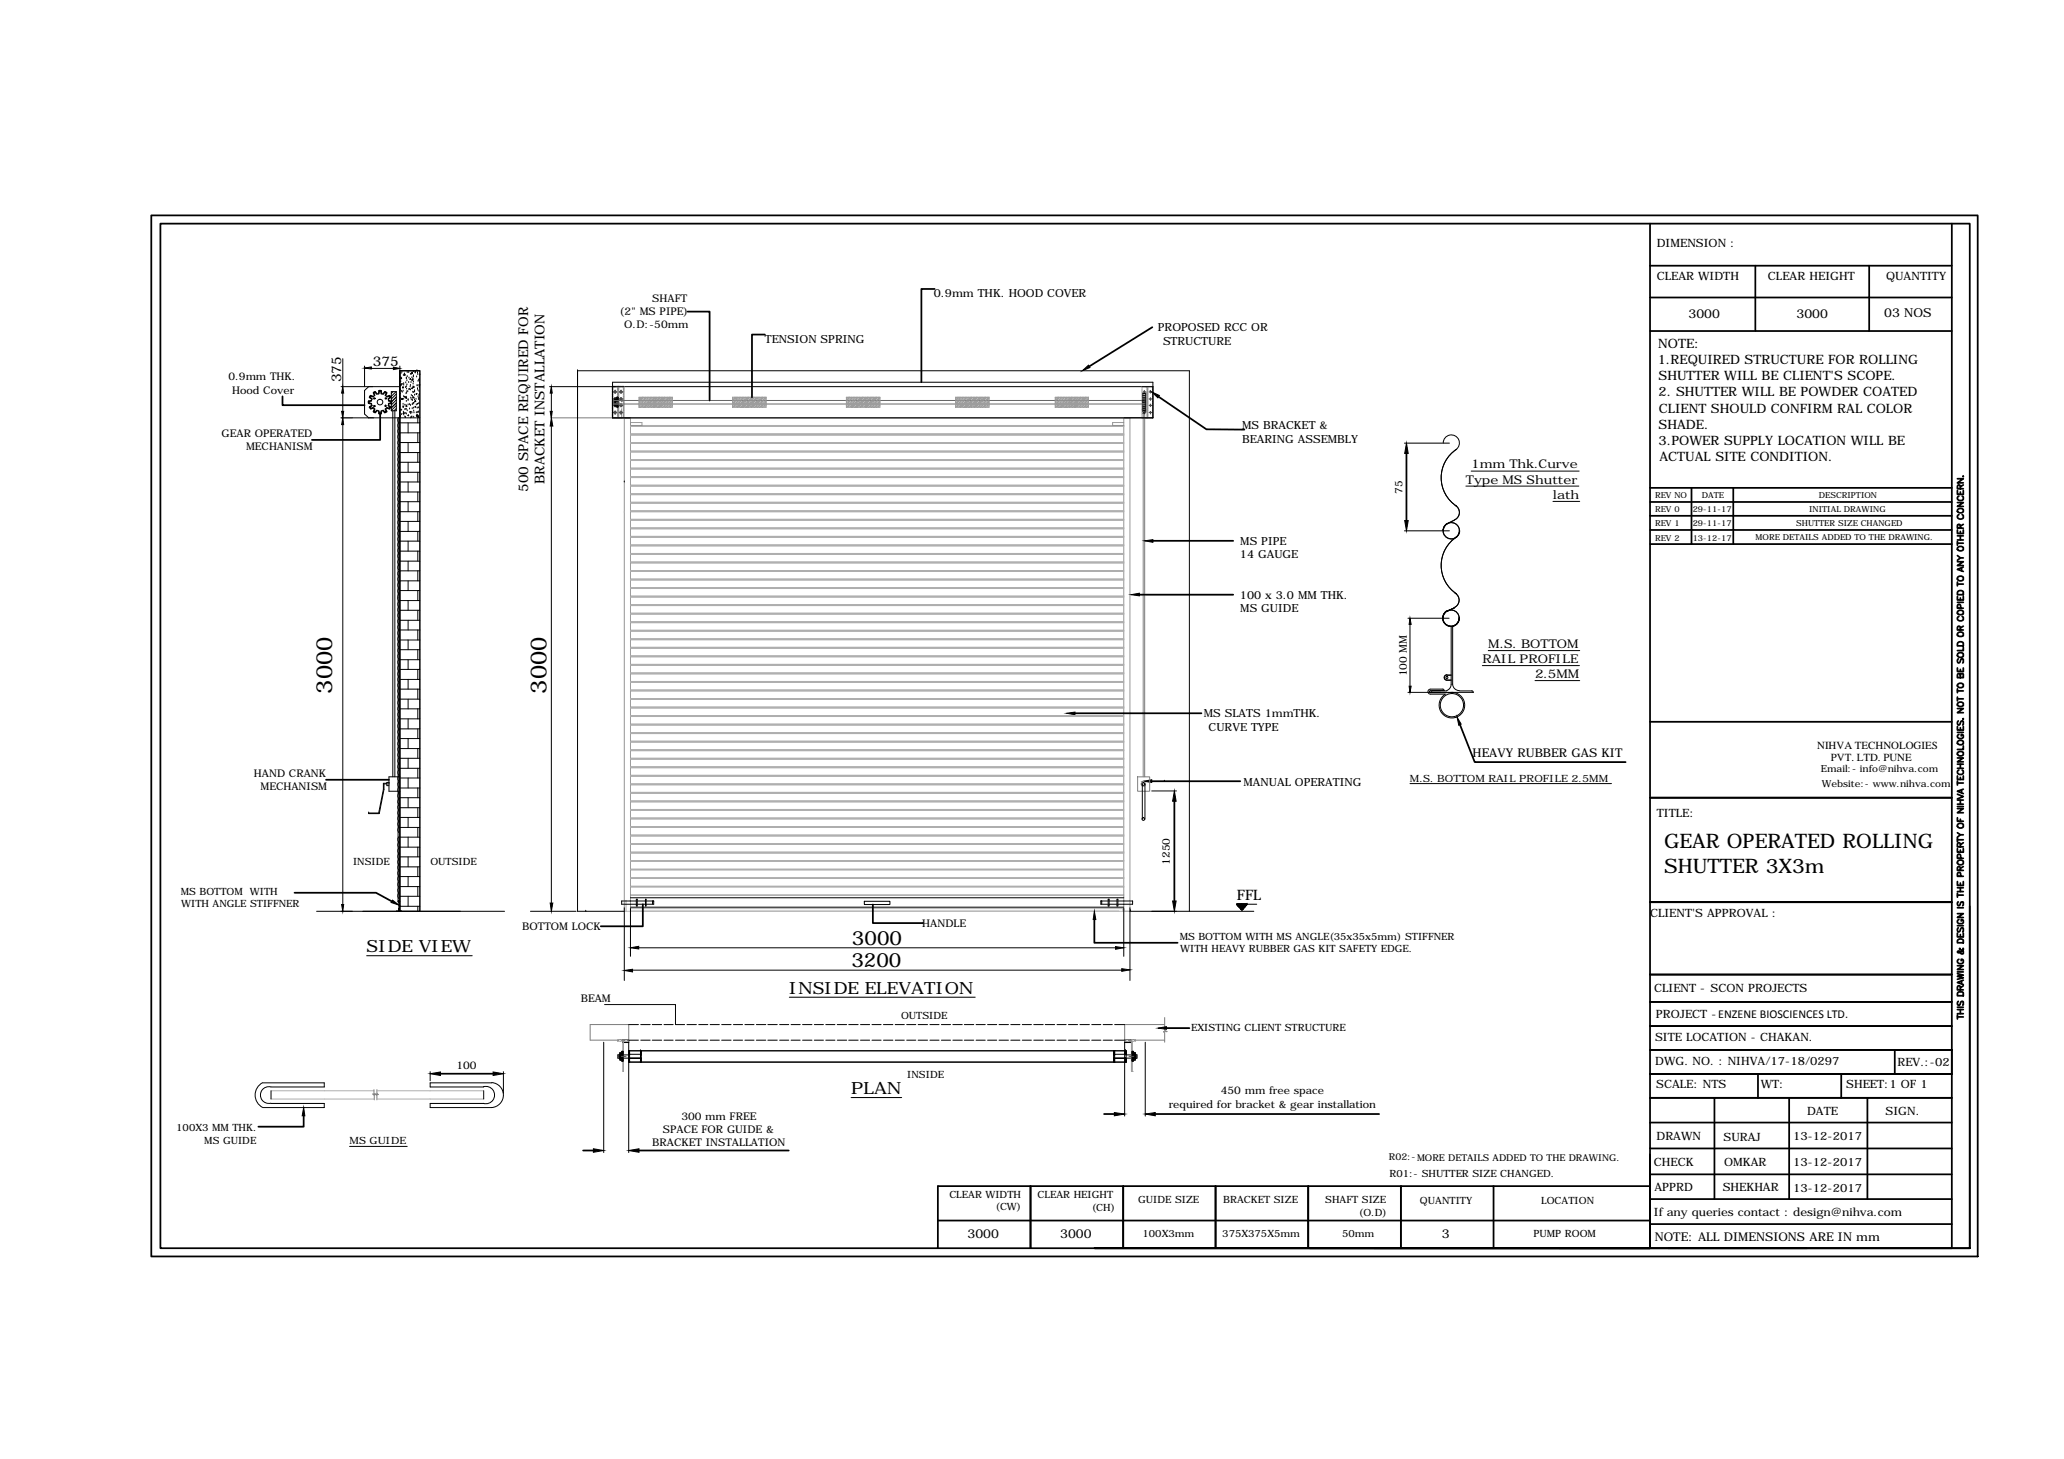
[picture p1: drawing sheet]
<svg xmlns="http://www.w3.org/2000/svg" width="297mm" height="210mm" viewBox="0 0 297 210" stroke-linecap="round" stroke-linejoin="round" font-family="sans-serif">
<defs><g id="words">
<g font-size="3.2">
<text x="47.8" y="99.8" transform="rotate(-90 47.8 99.8)">3000</text>
<text x="78.6" y="99.8" transform="rotate(-90 78.6 99.8)">3000</text>
</g>
<g font-size="2.9">
<text x="239.5" y="122">GEAR OPERATED ROLLING</text>
<text x="239.5" y="125.6">SHUTTER 3X3m</text>
</g>
<g font-size="2.8">
<text x="122.6" y="135.9">3000</text>
<text x="122.5" y="139.1">3200</text>
</g>
<g font-size="2.4">
<text x="52.8" y="137">SIDE VIEW</text>
<text x="113.6" y="143">INSIDE ELEVATION</text>
<text x="122.5" y="157.4">PLAN</text>
</g>
<text font-size="2.1" x="178" y="129.5">FFL</text>
<g font-size="1.9">
<text x="53.7" y="52.7">375</text>
<text x="238.6" y="52.4">1.REQUIRED STRUCTURE FOR ROLLING</text>
<text x="238.6" y="50">NOTE:</text>
<text x="49.1" y="55" transform="rotate(-90 49.1 55)">375</text>
<text x="238.7" y="54.7">SHUTTER WILL BE CLIENT'S SCOPE.</text>
<text x="238.7" y="57">2. SHUTTER WILL BE POWDER COATED</text>
<text x="238.7" y="59.4">CLIENT SHOULD CONFIRM RAL COLOR</text>
<text x="238.7" y="61.7">SHADE.</text>
<text x="238.7" y="64">3.POWER SUPPLY LOCATION WILL BE</text>
<text x="76" y="70.8" transform="rotate(-90 76 70.8)">500 SPACE REQUIRED FOR</text>
<text x="78.4" y="69.6" transform="rotate(-90 78.4 69.6)">BRACKET INSTALLATION</text>
<text x="238.8" y="66.3">ACTUAL SITE CONDITION.</text>
</g>
<g font-size="1.8">
<text x="243" y="45.8">3000</text>
<text x="258.5" y="45.8">3000</text>
<text x="271.2" y="45.6">03 NOS</text>
<text x="139.2" y="178.1">3000</text>
<text x="152.6" y="178.1">3000</text>
<text x="207.5" y="178.1">3</text>
</g>
<g font-size="1.7">
<text x="238.4" y="35.6">DIMENSION :</text>
<text x="238.4" y="40.3">CLEAR WIDTH</text>
<text x="254.4" y="40.3">CLEAR HEIGHT</text>
<text x="271.5" y="40.3">QUANTITY</text>
<text x="211" y="69.6">Type MS Shutter</text>
<text x="211.7" y="67.4">1mm Thk.Curve</text>
<text x="223.5" y="71.8">lath</text>
<text x="213.3" y="95.4">RAIL PROFILE</text>
<text x="214.2" y="93.2">M.S. BOTTOM</text>
<text x="220.9" y="97.5">2.5MM</text>
<text x="211.9" y="108.9">HEAVY RUBBER GAS KIT</text>
<text x="238.4" y="117.6">TITLE:</text>
<text x="237.5" y="131.9">CLIENT'S APPROVAL :</text>
<text x="238.1" y="142.7">CLIENT - SCON PROJECTS</text>
<text x="238.2" y="149.8">SITE LOCATION - CHAKAN.</text>
<text x="238.3" y="146.4">PROJECT -ENZENE BIOSCIENCES LTD.</text>
<text x="238.2" y="153.2">DWG. NO. : NIHVA/17-18/0297</text>
<text x="273.1" y="153.4">REV.:-02</text>
<text x="238.4" y="156.6">SCALE: NTS</text>
<text x="253.4" y="156.5">WT:</text>
<text x="260.1" y="160.4">DATE</text>
<text x="265.7" y="156.6">SHEET:1 OF 1</text>
<text x="271.4" y="160.4">SIGN.</text>
<text x="238" y="167.7">CHECK</text>
<text x="238.4" y="164">DRAWN</text>
<text x="248" y="164.1">SURAJ</text>
<text x="248.1" y="167.8">OMKAR</text>
<text x="258.1" y="164">13-12-2017</text>
<text x="258.1" y="167.8">13-12-2017</text>
<text x="238.1" y="171.4">APPRD</text>
<text x="247.9" y="171.4">SHEKHAR</text>
<text x="258.1" y="171.5">13-12-2017</text>
<text x="238" y="175">If any queries contact : design@nihva.com</text>
<text x="238.1" y="178.5">NOTE: ALL DIMENSIONS ARE IN mm</text>
</g>
<g font-size="1.6">
<text x="134.4" y="42.8">0.9mm THK. HOOD COVER</text>
<text x="166.6" y="47.6">PROPOSED RCC OR</text>
<text x="110.1" y="49.3">TENSION SPRING</text>
<text x="167.4" y="49.6">STRUCTURE</text>
<text x="178.7" y="61.7">MS BRACKET &amp;</text>
<text x="178.7" y="63.7">BEARING ASSEMBLY</text>
<text x="178.4" y="80.3">14 GAUGE</text>
<text x="178.5" y="78.4">MS PIPE</text>
<text x="178.4" y="86.1">100 x 3.0 MM THK.</text>
<text x="178.5" y="88.1">MS GUIDE</text>
<text x="173.2" y="103.1">MS SLATS 1mmTHK.</text>
<text x="173.9" y="105.1">CURVE TYPE</text>
<text x="261.5" y="107.7">NIHVA TECHNOLOGIES</text>
<text x="179" y="113.1">MANUAL OPERATING</text>
<text x="263.5" y="109.5">PVT. LTD. PUNE</text>
</g>
<g font-size="1.5">
<text x="89.2" y="45.4">(2&quot; MS PIPE)</text>
<text x="89.8" y="47.2">O.D:-50mm</text>
<text x="93.9" y="43.5">SHAFT</text>
<text x="32.9" y="54.7">0.9mm THK.</text>
<text x="33.4" y="56.6">Hood Cover</text>
<text x="31.9" y="62.9">GEAR OPERATED</text>
<text x="35.4" y="64.8">MECHANISM</text>
<text x="201.8" y="71.1" transform="rotate(-90 201.8 71.1)">75</text>
<text x="202.5" y="97.3" transform="rotate(-90 202.5 97.3)">100 MM</text>
<text x="36.5" y="111.8">HAND CRANK</text>
<text x="37.5" y="113.7">MECHANISM</text>
<text x="168.4" y="124.4" transform="rotate(-90 168.4 124.4)">1250</text>
<text x="75.2" y="133.8">BOTTOM LOCK</text>
<text x="132.7" y="133.3">HANDLE</text>
<text x="83.6" y="144.1">BEAM</text>
<text x="65.7" y="153.8">100</text>
<text x="98.1" y="161.2">300 mm FREE</text>
<text x="168.2" y="159.3">required for bracket &amp; gear installation</text>
<text x="175.7" y="157.4">450 mm free space</text>
<text x="93.9" y="164.9">BRACKET INSTALLATION</text>
<text x="95.4" y="163">SPACE FOR GUIDE &amp;</text>
</g>
<g font-size="1.4">
<text x="202.9" y="112.4">M.S. BOTTOM RAIL PROFILE 2.5MM</text>
<text x="262.1" y="111">Email:- info@nihva.com</text>
<text x="262.2" y="113.2">Website:- www.nihva.com</text>
<text x="50.8" y="124.4">INSIDE</text>
<text x="61.9" y="124.5">OUTSIDE</text>
<text x="26" y="128.7">MS BOTTOM WITH</text>
<text x="26.1" y="130.5">WITH ANGLE STIFFNER</text>
<text x="169.8" y="135.2">MS BOTTOM WITH MS ANGLE(35x35x5mm) STIFFNER</text>
<text x="169.9" y="137">WITH HEAVY RUBBER GAS KIT SAFETY EDGE.</text>
<text x="129.7" y="146.6">OUTSIDE</text>
<text x="171.4" y="148.3">EXISTING CLIENT STRUCTURE</text>
<text x="130.6" y="155.1">INSIDE</text>
<text x="25.4" y="162.8">100X3 MM THK.</text>
<text x="29.4" y="164.5">MS GUIDE</text>
<text x="50.3" y="164.6">MS GUIDE</text>
<text x="199.9" y="166.9">R02:-MORE DETAILS ADDED TO THE DRAWING.</text>
<text x="136.6" y="172.3">CLEAR WIDTH</text>
<text x="149.3" y="172.4">CLEAR HEIGHT</text>
<text x="163.8" y="173.1">GUIDE SIZE</text>
<text x="176" y="173.1">BRACKET SIZE</text>
<text x="190.7" y="173.1">SHAFT SIZE</text>
<text x="200" y="169.4">R01:- SHUTTER SIZE CHANGED.</text>
<text x="204.4" y="173.2">QUANTITY</text>
<text x="221.8" y="173.2">LOCATION</text>
<text x="143.3" y="174.1">(CW)</text>
<text x="157.1" y="174.2">(CH)</text>
<text x="164.4" y="178">100X3mm</text>
<text x="175.9" y="178">375X375X5mm</text>
<text x="193.1" y="178">50mm</text>
<text x="195.6" y="174.9">(O.D)</text>
<text x="220.7" y="178">PUMP ROOM</text>
</g>
<g font-size="1.2">
<text x="238.2" y="71.7">REV NO</text>
<text x="244.9" y="71.7">DATE</text>
<text x="261.8" y="71.7">DESCRIPTION</text>
<text x="238.2" y="73.7">REV 0</text>
<text x="238.2" y="75.7">REV 1</text>
<text x="238.2" y="77.8">REV 2</text>
<text x="243.6" y="73.7">29-11-17</text>
<text x="243.6" y="75.7">29-11-17</text>
<text x="243.6" y="77.8">13-12-17</text>
<text x="252.7" y="77.7">MORE DETAILS ADDED TO THE DRAWING.</text>
<text x="258.5" y="75.7">SHUTTER SIZE CHANGED</text>
<text x="260.4" y="73.7">INITIAL DRAWING</text>
</g>
</g></defs>
<!-- layer: 0 -->
<g fill="none" stroke="#aeaeae" stroke-width=".14">
<path d="M89.8 73.7h.1M90.7 79.8h71M90.7 79.6h71M90.7 78.5h71M90.7 78.4h71M90.7 77.3h71M90.7 77.2h71M90.7 76.1h71M90.7 75.9h71M90.7 74.8h71M90.7 74.7h71M90.7 73.6h71"/>
<path d="M90.7 73.5h71M90.7 72.4h71M90.7 72.3h71M90.7 71.2h71M90.7 71h71M90.7 69.9h71M90.7 69.8h71M90.7 68.7h71M90.7 68.6h71M90.7 67.5h71M90.7 67.4h71M90.7 66.3h71"/>
<path d="M90.7 66.1h71M90.7 65h71M90.7 64.9h71M90.7 63.8h71M90.7 63.7h71M90.7 62.6h71M90.7 62.4h71M90.7 61.3h71M90.7 61.2h71M90.7 60.1h71M90.7 99.4h71M90.7 99.3h71"/>
<path d="M90.7 98.2h71M90.7 98h71M90.7 96.9h71M90.7 96.8h71M90.7 95.7h71M90.7 95.6h71M90.7 94.5h71M90.7 94.4h71M90.7 93.3h71M90.7 93.1h71M90.7 92h71M90.7 91.9h71"/>
<path d="M90.7 90.8h71M90.7 90.7h71M90.7 89.6h71M90.7 89.5h71M90.7 88.3h71M90.7 88.2h71M90.7 87.1h71M90.7 87h71M90.7 85.9h71M90.7 85.8h71M90.7 84.7h71M90.7 84.5h71"/>
<path d="M90.7 83.4h71M90.7 83.3h71M90.7 82.2h71M90.7 82.1h71M90.7 81h71M90.7 80.9h71M90.7 119h71M90.7 118.9h71M90.7 117.8h71M90.7 117.7h71M90.7 116.6h71M90.7 116.5h71"/>
<path d="M90.7 115.4h71M90.7 115.2h71M90.7 114.1h71M90.7 114h71M90.7 112.9h71M90.7 112.8h71M90.7 111.7h71M90.7 111.5h71M90.7 110.4h71M90.7 110.3h71M90.7 109.2h71M90.7 109.1h71"/>
<path d="M90.7 108h71M90.7 107.9h71M90.7 106.8h71M90.7 106.6h71M90.7 105.5h71M90.7 105.4h71M90.7 104.3h71M90.7 104.2h71M90.7 103.1h71M90.7 103h71M90.7 101.9h71M90.7 101.7h71"/>
<path d="M90.7 100.6h71M90.7 100.5h71M90.7 128.8h71M90.7 128.7h71M90.7 127.6h71M90.7 127.5h71M90.7 126.4h71M90.7 126.3h71M90.7 125.1h71M90.7 123.9h71M90.7 123.8h71M90.7 122.7h71"/>
<path d="M90.7 122.6h71M90.7 121.5h71M90.7 121.4h71M90.7 120.3h71M90.7 120.1h71M39 158.1h14.9M39 156.9h14.8M54.2 158.1h15.4M54.2 156.9h15.4"/>
</g>
<g fill="none" stroke="#959595" stroke-width=".14">
<path d="M164.4 59.9v.2h.2M164.4 56v.2M164.4 56.3v.3M164.4 56.6v.3M164.4 57v.2M164.4 57.3v.2M164.4 57.7v.2M164.4 58v.2M164.4 58.3v.2M164.4 58.6v.5M164.4 59.2v.3M164.4 59.6v.2"/>
<path d="M164.6 55.6h-.2v.3M164.6 58.3h.1M164.7 55.6h.2M164.7 57.4h-.1M164.7 57.4v.9M164.7 57.4h.1M164.7 58.3h.1M164.9 56.7h.1M164.9 59.1h.1M164.9 56.9l-.1 .1v1.8l.1 .1M164.9 56.6v2.5M165.1 55.6v.2"/>
<path d="M165.1 55.9v.2M165.1 56.3v.2M165.1 56.6v.2M165.1 56.9v.3M165.1 57.3v.2M165.1 57.6v.2M165.1 57.9v.3M165.1 58.3v.2M165.1 58.6v.2M165.1 58.9v.2M165.1 59.3v.2M165.1 59.6v.2"/>
<path d="M165.1 59.9v.2M165.1 56.6h.1M165.1 59.2h.1M165.1 56.6h-.2v2.6h.2M165.1 58.5h.1M165.1 58.6h.1M165.1 57.2h.1M165.1 57.4h-.1v.9l.1 .1M165.2 55.6v4.5M165.2 55.6v.2M165.2 55.9v.2M165.2 56.3v.2"/>
<path d="M165.2 56.6v.2M165.2 56.9v.3M165.2 57.3v.2M165.2 57.6v.2M165.2 57.9v.3M165.2 58.3v.2M165.2 58.6v.2M165.2 58.9v.2M165.2 59.3v.2M165.2 59.6v.2M165.2 59.9v.2M165.2 55.6h-.3l.2 .1v4.4h-.2h.3"/>
<path d="M165.4 55.6h.2M165.7 55.6h.2v.2M165.9 59.9v.2h-.2M165.9 55.9v.2M165.9 56.3v.2M165.9 56.6v.2M165.9 56.9v.3M165.9 57.3v.2M165.9 57.6v.2M165.9 57.9v.3M165.9 58.3v.2M165.9 58.6v.2"/>
<path d="M165.9 58.9v.2M165.9 59.3v.2M165.9 59.6v.2M88.2 60.1h1.6M90 60.2h.7M90.7 60.8h1.7v.4h-1.7M161.7 60.1h.9v71h-.9zM161.7 60.8h-1.6v.4h1.6M164.7 60.1h.2M165.4 60.1h.2M89.8 131.1v-71h.9v71M88.9 149.6h1.6v.2h-1.6z"/>
<path d="M89.6 149.8v4.3h.1v-4.3M161.9 149.6h1.5v.2h-1.5zM162.8 149.8v4.3h.3M163 149.8v4.3"/>
<circle cx="164.7" cy="59.3" r=".11"/>
<circle cx="164.7" cy="56.4" r=".11"/>
<circle cx="165.6" cy="57.4" r=".11"/>
<circle cx="165.6" cy="58.3" r=".11"/>
<circle cx="165.6" cy="56.4" r=".11"/>
<circle cx="165.6" cy="59.3" r=".11"/>
</g>
<path d="M89.5 58.8v1.3h-1.3M164.6 59.5v.6h1.3" fill="none" stroke="#929292" stroke-width=".14"/>
<path d="M89.5 58.3h.1M164.6 57.2v1.7M164.7 57.6h-76.4v.5h76.4M164.8 57.2v1.7" fill="none" stroke="#696969" stroke-width=".14"/>
<path d="M89.6 57.7l-.1 .1" fill="none" stroke="#7c7c7c" stroke-width=".14"/>
<path d="M89.6 131.1h72.8M90.1 129.5v1.6M90.7 130.7h70.9v.4M90.7 131.1h70.3" fill="none" stroke="#b2b2b2" stroke-width=".14"/>
<g fill="none" stroke="#000" stroke-width=".14">
<path d="M49.1 55.6h8.4M49.3 51.6v4M49.3 56.6v2.6M52.5 52.7v2.9M53.1 55.6l-.6 .6v3.4l.6 .5M53.4 58.1l.1 .2M53.4 53h3.2M53.5 57.4l-.1 .3M53.7 58.7l.2 .1M53.8 57.2h.1v.2h-.1zM53.8 58.3h.1v.2h-.1zM53.9 56.9l-.2 .2"/>
<path d="M54.2 59.1h.3M54.5 56.6l-.3 .1M54.9 56.6l.2 .1M55.1 59.1h-.2M55.4 57.2h.2v.2h-.2zM55.5 56.9l.2 .2M55.7 58.7l-.2 .1M55.9 57.4v.3M55.9 58.1v.2M56.3 56.3h.7v2.8h-.7zM56.5 59.1v52.7M56.6 56.3l-.3 .3"/>
<path d="M56.8 59.1v52.7M57 56.3l-.7 .7M57 56.7l-.7 .7M57 57.1l-.7 .7M57 57.5l-.7 .8M57 58l-.7 .7M57 58.3l-.7 .8M57 58.8l-.3 .3M57.5 53.3h2.9v77.8h-2.9zM57.5 53.3h2.9M57.5 52.7v7.4M57.5 59.8h.1v.1z"/>
<path d="M57.6 56.7h.1M57.6 57.3h.1M57.6 55.5h.1M57.6 56.1h.1M57.6 57.7h.1M57.7 54.3h.1M57.7 54.9h.1M57.7 59.1h.1M57.7 55.3v.2l-.2-.1zM57.7 53.7h.1M57.7 54.5h.1M57.7 54.4h.1z"/>
<path d="M57.8 56.3h.1M57.8 57.4l.1-.1v.2zM57.8 55.2h.1zM57.8 59h.1M57.8 59.6h.1M57.8 57.4h.1M57.8 53.6h.1M57.9 56.4h.1M57.9 55.8h.1M58 58.5h.1v.1zM58 58.2h.1M58 56.3h.1"/>
<path d="M58 58.5h.1M58.1 59.3h.1M58.1 54h.1M58.1 55.7l-.1 .1zM58.1 57.1h.1M58.1 55.4h.1M58.1 55.2h.1M58.1 57.4h.1M58.1 59.7h.1M58.1 59.3l.1 .2h-.2zM58.2 53.8h.1M58.2 57.1l.1-.1v.1z"/>
<path d="M58.2 53.9h.1v.1zM58.3 58.3h.1M58.3 58.9h.1M58.3 60h.1M58.3 55.8h.1M58.3 57.2h.1M58.4 59.5h.1M58.4 55.1h.1M58.4 57.2h.1v.1zM58.4 58.3h.1M58.4 58.9h.1M58.4 56.6h.1"/>
<path d="M58.5 57.2h.1M58.5 57.7h.1M58.5 59.6h.1M58.5 54.5h.1M58.5 55.6h.1M58.5 54.4h.1M58.5 56h.1M58.5 56.6h.1M58.5 58.3l.1 .2h-.2zM58.6 54.8h.1M58.6 55.4h.1M58.6 56.3h.1"/>
<path d="M58.6 53.6h.1M58.6 54.2h.1M58.6 59.1h.1M58.7 56.3h.1M58.7 59.8l.1-.1v.1zM58.7 57.6h.1M58.7 58.3h.1M58.7 57.5h.1M58.8 55h.1M58.8 53.6h.1M58.8 56l.1-.1zM58.9 54.4h.1"/>
<path d="M58.9 58.8h.1M58.9 58.2h.1M59 59.4h.1M59 55.7h.1M59 59.2h.2l-.1 .1zM59.1 55.5h.1M59.1 53.8h.1M59.1 56.1h.1M59.1 58.3h.1M59.1 54.4l-.1 .2zM59.1 57.3h.1M59.1 59.5h.1"/>
<path d="M59.2 55h.1M59.2 56.9h.1M59.2 57.5h.1M59.2 53.8h.1M59.2 55.9l.1-.1v.1zM59.2 54.7l.2-.1-.1 .1zM59.3 59.4h.1M59.3 60h.1M59.3 54.4h.1M59.3 53.6l.1 .1h-.2zM59.3 58.2h.1M59.3 58.8h.1"/>
<path d="M59.3 53.7h.1M59.3 57.3h.1M59.4 57h.1M59.4 57.6h.1M59.4 55.8h.1M59.4 56.4h.1M59.4 58.2h.1M59.4 54.5h.1M59.5 54.7h.1M59.5 55.2h.1M59.5 55.7h.1M59.5 55.7l.1-.1v.2z"/>
<path d="M59.5 58l.1-.1zM59.5 53.5h.1M59.5 54.1h.1M59.5 54.9h.1M59.5 54.2h.1M59.5 56.5h.1M59.5 58.7h.1M59.5 59.1h.1M59.5 57.1l.1 .1h-.1zM59.6 59.4h.1M59.7 56.2h.1M59.7 56.9h.1"/>
<path d="M59.7 56.4h.1M59.7 57.5h.1M59.7 57.7l.1-.1v.2zM59.7 58.5h.1v.1zM59.7 53.4l.1-.1v.1zM59.7 53.6h.1M59.9 57.4h.1M59.9 56.7l.1-.1v.1zM59.9 58.3h.1M59.9 59.4h.1M60 54.2h.1M60 53.3h.1"/>
<path d="M60 55.5h.1M60 58.7h.1M60 59.4h.1M60 59.8l.1 .1h-.1zM60 59.6v.2h-.1zM60.1 53.7h.1M60.1 55.9h.1M60.1 58.2h.1M60.1 59.9h.1v.1zM60.1 55.5h.1M60.1 56.1h.1M60.1 53.9h.1"/>
<path d="M60.2 59.9h.1M60.2 54.9h.1M60.2 57.1h.1M60.2 59.4h.1M60.2 58.7h.1M60.2 59.3h.1M60.3 57.5h.1M60.3 58.1h.1M60.3 57.3h.1M60.3 56.3h.1M60.3 56.9h.1M60.3 55.7h.1"/>
<path d="M60.3 56.8h.1M60.3 54.6h.1M60.3 54.6v.1zM60.4 54.5h.1M60.4 55.1h.1M60.4 55.7h.1M60.4 53.9h.1M60.4 55.3l-.1 .1h.1M79.1 55.6h86.8M79.3 56.6v3.5M83.1 53.3h.1M83.1 53.3v77.8h6.7"/>
<path d="M83.1 53.3h88.1v77.8M88.2 55h77.7v5.1h-77.7zM164.5 57.8h.3M164.5 57.6h.3M164.5 56.9h.3M164.5 56.6h.1h.2M164.5 57.2h.3M164.5 56.6v2.6M164.8 58.8h-.3M164.8 59.1h-.2h-.1M164.8 59.5h-.3M164.8 58.5h-.3"/>
<path d="M164.8 58.2h-.3M164.8 56.6v2.6M49.1 60.1h11.3M49.3 61.1v69M57.5 60.8h2.9M57.5 62.3h2.9M57.5 63.7h2.9M57.5 65.1h2.9M57.5 66.5h2.9M57.5 67.9h2.9M57.5 69.3h2.9M57.5 70.8h2.9"/>
<path d="M57.5 72.2h2.9M57.5 73.6h2.9M57.5 75h2.9M57.5 76.5h2.9M57.5 77.9h2.9M57.5 79.3h2.9M58.3 60.1h.1M58.7 60.8v1.5M58.7 63.7v1.4M58.7 66.5v1.4M58.7 69.3v1.5M58.7 72.2v1.4"/>
<path d="M58.7 75v1.5M58.7 77.9v1.4M59.1 60.1h.1M59.2 60h.1M59.5 60h.1M60.1 60.1v.7M60.1 62.3v1.4M60.1 65.1v1.4M60.1 67.9v1.4M60.1 70.8v1.4M60.1 73.6v1.4M60.1 76.5v1.4"/>
<path d="M60.1 79.3v1.4M60.2 60.1h.1M79.3 61.3v68.6M83.1 60.1h.1M89.8 69.3h.1M202.1 76.4h6.5M202.1 63.8h6.5M207.7 76.3h.1M207.7 63.7a1.16 1.16 0 0 1 1.7-1 1.16 1.16 0 0 1 .1 2M208.2 75.3a1.21 1.21 0 0 0 .1 2.1 1.21 1.21 0 0 0 1.8-1.1M208.2 75.4a1.16 1.16 0 0 0 .1 2 1.16 1.16 0 0 0 1.7-1.1M209.4 74.8l-1.1 .6"/>
<path d="M209.4 72.7a1.16 1.16 0 0 1 .6 1.1 1.16 1.16 0 0 1-.6 1 1.16 1.16 0 0 0 .1-2M209.5 77.3a1.16 1.16 0 0 0-.1-2 1.16 1.16 0 0 0-1.7 1 1.16 1.16 0 0 1 1.7-1 1.16 1.16 0 0 1 .1 2.1M209.6 64.6a4.9 4.9 0 0 0 0 8.2 4.9 4.9 0 0 1 0-8.2M209.6 77.3a4.9 4.9 0 0 0 0 8.1M210 76.4h.1M211 69.9h16.2M211.7 67.8h15.6M223.5 72.1h3.8M57.5 99.1h2.9M57.5 80.7h2.9M57.5 82.1h2.9M57.5 83.6h2.9"/>
<path d="M57.5 85h2.9M57.5 86.4h2.9M57.5 87.8h2.9M57.5 89.2h2.9M57.5 90.6h2.9M57.5 92.1h2.9M57.5 93.5h2.9M57.5 94.9h2.9M57.5 96.3h2.9M57.5 97.7h2.9M58.7 80.7v1.4M58.7 83.6v1.4"/>
<path d="M58.7 86.4v1.4M58.7 89.2v1.4M58.7 92.1v1.4M58.7 94.9v1.4M58.7 97.7v1.4M60.1 82.1v1.5M60.1 85v1.4M60.1 87.8v1.4M60.1 90.6v1.5M60.1 93.5v1.4M60.1 96.3v1.4M60.1 99.1v1.5"/>
<path d="M202.6 99.6h9.5M202.6 88.9h5.9M202.9 89.8v8.9M207.6 99.1l.2 .2M207.7 88.9a1.16 1.16 0 0 1 1.7-1 1.16 1.16 0 0 1 0 2M207.7 88.9a1.16 1.16 0 0 1 1.7-1 1.16 1.16 0 0 1 .1 2M207.7 88.9h.1M207.7 99.1h-1.8a.36 .36 0 0 0-.4 .4 .36 .36 0 0 0 .4 .4h2.1a1.84 1.84 0 0 0-.1 3.1 1.84 1.84 0 0 0 2.9-1.2 1.84 1.84 0 0 0-2.3-2.1h-2.6l-.2-.2 .2-.1h2M208.2 87.9a1.21 1.21 0 0 0 0 2.1 1.21 1.21 0 0 0 1.8-1.1M208.2 87.9a1.16 1.16 0 0 0 .1 2 1.16 1.16 0 0 0 1.7-1M208.2 99.4h-2.1l-.2 .2M208.2 97.1a.4 .4 0 0 0-.4 .4 .4 .4 0 0 0 .4 .4h.6"/>
<path d="M208.3 97.2h.5M208.8 98.4a.95 .95 0 0 1-.6 .9M208.8 97.1h-.6a.36 .36 0 0 0-.3 .4 .36 .36 0 0 0 .3 .3h.6M208.8 90.1v8.4M209.1 98.4a.95 .95 0 0 0 .9 1M209.2 90l-.1 .2v8.2M209.4 87.4l-1.2 .6M209.4 85.3a1.16 1.16 0 0 1 .6 1.1 1.16 1.16 0 0 1-.7 1 1.16 1.16 0 0 0 .2-2M210 88.9h.1M210 99.4h1.9M211.8 99.4l.2 .2M213.3 95.8h14"/>
<path d="M214.2 93.6h13.1M220.9 97.9h6.4M53.1 117h.1M55.7 112.7h-.5v.9l-.7 3.4h-1.4M55.7 112.8h-.4v.8l-.7 3.5h-1.5v-.1M56 112.6h-.3v.4h.3M57.5 111.8h-1.5v2h1.5M57.5 100.6h2.9M57.5 102h2.9M57.5 103.4h2.9M57.5 104.9h2.9M57.5 106.3h2.9"/>
<path d="M57.5 107.7h2.9M57.5 109.1h2.9M57.5 110.5h2.9M57.5 111.9h2.9M57.5 113.4h2.9M57.5 114.8h2.9M57.5 116.2h2.9M57.5 117.6h2.9M57.5 119h2.9M58.7 100.6v1.4M58.7 103.4v1.5M58.7 106.3v1.4"/>
<path d="M58.7 109.1v1.4M58.7 111.9v1.5M58.7 114.8v1.4M58.7 117.6v1.4M60.1 102v1.4M60.1 104.9v1.4M60.1 107.7v1.4M60.1 110.5v1.4M60.1 113.4v1.4M60.1 116.2v1.4M60.1 119v1.4M164.4 112.8v5.1"/>
<path d="M164.8 112.8v5.1M165.7 113.8h3.6M167.6 112.4h.1M202.9 112.7h29M45.6 131.1h27M52.8 137.5h15.2M57.3 129.7l.1 .2M57.3 129.7l.1-.2 .1 .2M57.3 129.7l.1-.1v.1M57.4 129.9v1.2M57.4 130.7v.4h-.3M57.5 129.9v1.2"/>
<path d="M57.5 131.1h.3M57.5 120.4h2.9M57.5 121.9h2.9M57.5 123.3h2.9M57.5 124.7h2.9M57.5 126.1h2.9M57.5 127.6h2.9M57.5 128.9h2.9M57.5 130.4h2.9M58.7 120.4v1.5M58.7 123.3v1.4M58.7 126.1v1.5"/>
<path d="M58.7 128.9v1.5M60.1 121.9v1.4M60.1 124.7v1.4M60.1 127.6v1.3M60.1 130.4v.7M76.3 131.1h6.6M84.3 131.1h.1M89.8 130.6v10.5M90.7 130.7v6.9M90.7 129.2h71M90.7 130.5h71M91 139.6h70.4"/>
<path d="M91.6 129.6h-2.1v.5h2.1M91.6 129.4h.1v.9h-.1zM91.7 130.1h1.2M91.7 129.6h1.2M91.9 136.4h68.6M92.9 129.4h.1v.9h-.1zM93 129.6h1.1v.5h-1.1M93.9 129.6v.5M124.4 129.7h3.7v.4h-3.7zM158.6 129.6v.5M159.5 129.6h-1.1v.5h1.1M159.5 129.4h.1v.9h-.1z"/>
<path d="M159.6 130.1h1.2M159.6 129.6h1.2M160.8 129.4h.1v.9h-.1zM160.9 129.6h2.1v.5h-2.1M161.7 130.7v6.9M162.6 130.6v10.5M162.6 131.1h17.8M162.7 131h.1M177.9 130.1h.1M177.9 130.1h3M177.9 130.1l.8 .8M178 130.1h.1"/>
<path d="M178 130.1l.1 .1v-.1M178.1 130.1v.1zM178.1 130.3l.1-.2-.1 .2M178.1 130.1v.2M178.2 130.1l-.1 .2M178.2 130.3v-.2v.2M178.2 130.1v.2M178.2 130.1v.2zM178.2 130.4l.2-.3-.2 .3M178.3 130.1l-.1 .3M178.4 130.1l-.1 .3zM178.4 130.1l-.1 .4"/>
<path d="M178.4 130.6l.1-.5-.1 .5M178.4 130.1l-.1 .4zM178.4 130.1v.5l.1-.5M178.5 130.1l-.1 .5 .2-.5M178.6 130.8l.2-.7-.2 .7M178.6 130.1l-.2 .5M178.7 130.1l-.2 .6zM178.7 130.1l-.2 .6 .2-.6-.2 .7M178.7 130.1l-.1 .7M178.7 130.9l.3-.8-.3 .8M178.8 130.1l-.2 .8M178.8 130.1l-.1 .8"/>
<path d="M178.8 130.9l.2-.8-.2 .8M178.8 130.8l.2-.7-.2 .7M178.9 130.1l-.2 .8 .2-.8M178.9 130.8l.2-.7-.2 .7M179 130.1l-.3 .8M179 130.1l-.2 .8M179 130.6l.2-.5-.2 .5M179 130.1l-.1 .7M179.1 130.1l-.2 .6M179.1 130.5l.2-.4-.2 .4M179.1 130.1l-.1 .6M179.2 130.1l-.2 .5z"/>
<path d="M179.2 130.5l.1-.4-.1 .4M179.2 130.1l-.2 .5M179.2 130.1l-.1 .5zM179.2 130.4l.1-.3-.1 .3M179.3 130.1l-.1 .3M179.3 130.1v.3M179.3 130.1v.2zM179.3 130.1v.2M179.4 130.1l-.1 .2zM179.4 130.2v-.1v.1M179.4 130.1l-.1 .1M179.4 130.1v.1"/>
<path d="M179.4 130.1h.1M179.5 130.1h.1M179.5 130.1l-.8 .8M37.8 155.8a2.01 2.01 0 0 0 0 3.5M37.8 155.8h8.9v.6h-7.7M39 156.4a1.21 1.21 0 0 0-1.5 1.1 1.21 1.21 0 0 0 1.5 1.2M39 158.8h7.7v.5h-8.9M39 156.9v1.2M61.9 154.2v1.3M69.6 156.3a1.25 1.25 0 0 1 1.6 1.2 1.25 1.25 0 0 1-1.6 1.2M69.6 158.8h-7.7v.5h8.9M69.6 156.9v1.2"/>
<path d="M70.8 155.7a1.8 1.8 0 0 1 1.6 1.8 1.8 1.8 0 0 1-1.6 1.8M70.8 155.8h-8.9v.6h7.7M72.4 154.2v3.1M86.9 149.9v15.9M87 144.5h10.2v2.9h1.3M88.9 149.6h3M89.6 149.6v.4h.9M90.5 151.2h.1h-.1M90.5 151.3l.1-.1-.1 .1M90.5 152.6l.1-.2-.1 .2M90.5 149.6v16.2M90.5 151.2h71.6v1.6"/>
<path d="M90.5 152.8h71.6M90.5 149.7h-.8v.2h.8M90.5 147.4h1.4M90.5 152.3v.1M90.6 151.2l-.1 .2M90.6 151.3l-.1 .2M90.6 151.5l-.1 .1M90.6 151.6l-.1 .1M90.6 151.7h.1M90.6 152.3l-.1 .2M90.6 152.5l-.1 .2M90.6 152.7l-.1 .1"/>
<path d="M90.6 152.8h.1M90.6 151.3l-.1 .1M90.6 151.4l-.1 .2M90.6 151.6l-.1 .1h1.7l.1-.1M90.6 152.3l-.1 .1M90.6 152.4l-.1 .1M90.6 152.5l-.1 .1M90.6 152.6l-.1 .1M90.6 152.7v.1M90.6 151.8h-1.7v.4h3.4l-.1 .2M90.6 151.2v1.6M92.2 151.2h.1"/>
<path d="M92.2 151.3l.1-.1-.1 .1 .1-.1v1.6M92.2 151.4l.1-.1-.1 .1M92.2 152.2h.1M92.2 152.3l.1-.1-.1 .1M92.2 151.2v1.6M92.2 149.6h1.4M92.2 152.2l-1.7 .1M92.2 147.4h1.4M92.3 151.3l-.1 .2M92.3 151.5l-.1 .1M92.3 151.6l-.1 .1 .1-.1-.1 .2h.1M92.3 152.3l-.1 .2"/>
<path d="M92.3 152.4l-.1 .2M92.3 152.6l-.1 .1M92.3 152.7l-.1 .1M92.3 151.2l-.1 .1M92.3 151.3l-.1 .1M92.3 151.4l-.1 .2M92.3 151.7l-.1 .1M92.3 152.3l-.1 .1M92.3 152.4l-.1 .1M92.3 152.5l-.1 .2M93.9 149.6h1.3M93.9 147.4h1.3"/>
<path d="M95.6 149.6h1.3M95.6 147.4h1.3M97.2 149.6h1.3M98.9 149.6h1.3M98.9 147.4h1.3M100.6 149.6h1.3M100.6 147.4h1.3M102.2 149.6h1.3M102.2 147.4h1.3M103.9 149.6h1.3M103.9 147.4h1.3M105.6 149.6h1.3"/>
<path d="M105.6 147.4h1.3M107.2 149.6h1.3M107.2 147.4h1.3M108.9 149.6h1.3M108.9 147.4h1.3M110.5 149.6h1.4M110.5 147.4h1.4M112.2 149.6h1.3M112.2 147.4h1.3M113.6 143.5h26.7M113.8 149.6h1.4M113.8 147.4h1.4"/>
<path d="M115.5 149.6h1.4M115.5 147.4h1.4M117.2 149.6h1.3M117.2 147.4h1.3M118.8 149.6h1.4M118.8 147.4h1.4M120.5 149.6h1.3M120.5 147.4h1.3M122.1 149.6h1.4M122.1 147.4h1.4M122.5 157.9h7.3M123.8 149.6h1.4"/>
<path d="M123.8 147.4h1.4M125.5 149.6h1.3M125.5 147.4h1.3M127.1 149.6h1.4M127.1 147.4h1.4M128.8 149.6h1.3M128.8 147.4h1.3M130.5 149.6h1.3M130.5 147.4h1.3M132.1 149.6h1.4M132.1 147.4h1.4M133.8 149.6h1.3"/>
<path d="M133.8 147.4h1.3M135.5 149.6h1.3M135.5 147.4h1.3M137.1 149.6h1.4M137.1 147.4h1.4M138.8 149.6h1.3M138.8 147.4h1.3M140.5 149.6h1.3M140.5 147.4h1.3M142.1 149.6h1.3M142.1 147.4h1.3M143.8 149.6h1.3"/>
<path d="M143.8 147.4h1.3M145.5 149.6h1.3M145.5 147.4h1.3M147.1 149.6h1.3M147.1 147.4h1.3M148.8 149.6h1.3M148.8 147.4h1.3M150.4 149.6h1.4M150.4 147.4h1.4M152.1 149.6h1.3M152.1 147.4h1.3M153.8 149.6h1.3"/>
<path d="M153.8 147.4h1.3M155.4 149.6h1.4M155.4 147.4h1.4M157.1 149.6h1.3M157.1 147.4h1.3M158.8 149.6h1.3M158.8 147.4h1.3M160.3 151.3l.1-.1-.1 .1 .1-.1v1.6M160.3 152.3l.1-.1-.1 .2M160.3 151.2v1.6M160.3 151.8l.1-.1v.1M160.4 151.2h-.1"/>
<path d="M160.4 152.2l-.1 .1M160.4 151.3l-.1 .1M160.4 151.4l-.1 .2M160.4 151.5l-.1 .2M160.4 152.4l-.1 .1M160.4 152.5l-.1 .2M160.4 152.6l-.1 .2M160.4 152.3h1.7l-.1 .1M160.4 149.6h3M160.4 151.6l-.1 .2h.1M160.4 151.7h1.7M160.4 151.2l-.1 .1"/>
<path d="M160.4 151.3l-.1 .2M160.4 151.5l-.1 .1M160.4 151.6l-.1 .1M160.4 152.3l-.1 .1M160.4 152.4l-.1 .2M160.4 152.6l-.1 .1M160.4 152.7v.1M160.4 147.4h1.5M161.9 149.6v11M161.9 149.7h.7v.2h-.7M161.9 151.2v.4M161.9 152.3v.5"/>
<path d="M162 151.2h.1M162 151.3l.1-.1-.1 .1M162 152.3h.1M162 152.3v.1M162 152.5l.1-.1-.1 .1M162 152.7l.1-.2-.1 .2M162 151.8h1.6v.4h-3.3M162.1 151.3l-.1 .2M162.1 151.4l-.1 .2M162.1 151.6l-.1 .1M162.1 151.7h.1M162.1 152.6l-.1 .2"/>
<path d="M162.1 152.7v.1M162.1 151.3l-.1 .1M162.1 151.4l-.1 .1M162.1 151.5l-.1 .1M162.1 152.4l-.1 .1M162.1 152.4l-.1 .2M162.1 152.6l-.1 .1M162.1 152.7l-.1 .1M162.7 149.6v.4h-.8M164.8 149.9v10.7M50.3 164.9h8.3"/>
<circle cx="54.7" cy="57.8" r=".4"/>
<circle cx="55.5" cy="58.4" r=".11"/>
<circle cx="208.2" cy="97.5" r=".15"/>
<circle cx="164.5" cy="117.8" r=".19"/>
<circle cx="164.5" cy="112.8" r=".19"/>
<circle cx="209" cy="101.5" r="1.67"/>
</g>
<!-- layer: labeling -->
<g fill="none" stroke="#818181" stroke-width=".14">
<path d="M164.5 59.1v52.7M164.7 59.1v52.7M163.7 111.8h1.8v2h-1.8z"/>
<circle cx="164.5" cy="112.8" r=".32"/>
</g>
<!-- layer: 0 -->
<g fill="#000" stroke="#000" stroke-width=".14">
<path d="M49.2 59.2h.3l-.2 .9zM49.3 55.6l.2 1h-.3zM52.5 53l.9-.2v.3zM56.6 52.8l.9 .2-.9 .2zM79.3 55.6l.2 1h-.3zM79.2 59.2h.3l-.2 .9zM155.8 53.3l.8-.8 .3 .4zM165.7 56.4l1.1 .5-.2 .3zM49.3 60.1l.2 1h-.3zM79.3 60.1l.3 1.2h-.4zM164.7 77.8l1.2-.2v.4zM202.4 63.8l.3 1.4h-.5z"/>
<path d="M202.2 74.9h.5l-.3 1.5zM162.8 85.6l1.2-.3v.4zM202.9 88.9l.2 .9h-.3zM202.8 98.7h.3l-.2 .9zM153.5 102.6l1.2-.2v.4zM164.6 112.4l1.1-.2v.4zM169 113.8l.3 1.5h-.5zM209.7 103.2l.6 1-.4 .2zM49.2 130.1h.3l-.2 1zM56.5 129.5l.9 .7-1.1-.4zM79.2 129.9h.4l-.3 1.2zM89.8 139.6l1.2-.2v.4z"/>
<path d="M90.7 136.4l1.2-.3v.4zM157.5 131.1l.2 1.2h-.4zM160.5 136.2l1.2 .2-1.2 .2zM161.4 139.4l1.2 .1-1.2 .2zM168.8 129.6h.5l-.3 1.5zM61.9 154.5l1.5-.3v.5zM71 154.2l1.4 .3-1.4 .2zM166.7 147.9l1.2-.2v.4zM43.7 159.3l.2 1.2h-.4zM85.4 165.3l1.5 .2-1.5 .3zM90.5 165.5l1.5-.2v.5zM160.4 160.1l1.5 .2-1.5 .2z"/>
<path d="M164.8 160.3l1.5-.2v.4z"/>
</g>
<g fill="none" stroke="#000" stroke-width=".25">
<path d="M21.8 31h262.8v149.8h-262.8zM23.1 32.2h260.4v147.4h-260.4zM237.5 32.2v147.4v-13.5M237.5 38.2h43.4M252.6 38.2v9.4M269 38.2v9.4M280.9 32.2v147.4h-123.4M40.7 57v1.3h11.8M53.1 57.7v.3l.3 .1M53.2 57.2l.3 .2M53.2 58.5l.1 .3 .4-.1M53.3 56.9l-.1 .3"/>
<path d="M53.4 56.9l.3 .2M53.4 57.7h-.3M53.5 58.3l-.3 .3M53.8 56.5l.2-.1 .2 .3M53.8 59.2l.2 .1M53.8 56.5l.1 .4M53.9 58.8l-.1 .4M54.2 59.1l-.2 .3M54.5 59.1l.1 .4M54.6 56.2h.2l.1 .4M54.6 56.2l-.1 .4M54.7 59.5v3.8h-9.8"/>
<path d="M54.8 59.5h-.2M54.9 59.1l-.1 .4M55.1 56.7l.3-.3 .2 .1-.1 .4M55.1 59.1l.3 .3M55.5 58.8l.1 .4M55.6 59.2l-.2 .1M55.7 58.7l.4 .1M55.9 58.3l.3 .3M55.9 57.7h.4M56 56.9l.2 .3M56.1 56.9l-.4 .2M56.2 58.5l-.2 .3"/>
<path d="M56.2 57.2l-.3 .2M56.3 57.7v.3l-.4 .1M88.4 57.6h.5M88.4 58.1h.5M88.4 57.9h.1M88.8 57.2h.1v1.3h-.1zM88.8 57.6h-.4v.6h.4M88.8 57.4h-.3v1h.3M88.8 57.3h.1M88.8 57.4h.1M88.8 58.3h.1M88.8 58.5h.1"/>
<path d="M98.9 44.8h3.2v12.8M110.1 48.1h-1.9v9.1M134.5 41.6h-1.9v13.4M165.8 47.1l-9 5.6M166.7 57.1l6.9 4.7h5.5M237.5 47.6h43.4M237.5 42.8h43.4M165.9 77.8h11.6M202.4 65.2v9.7M237.5 70.2h43.4M237.5 72.2h43.4M237.5 74.2h43.4"/>
<path d="M237.5 76.2h43.4M237.5 78.3h43.4M243.4 70.2v8.1M249.4 70.2v8.1M281.7 76.2v.6h.8v-.6M281.7 72.3h.8l-.8 .6h.8M281.7 70.6v.5h.8v-.5M281.7 68.9h.8l-.8 .6h.8M281.7 77.9v.5M281.7 79.9l.4 .4M281.7 78.1h.8M281.7 77.7h.8"/>
<path d="M281.7 77.1h.8M281.7 78.8a.41 .41 0 0 1 .6-.2 .41 .41 0 0 1 .2 .6 .43 .43 0 0 1-.5 0 .43 .43 0 0 1-.3-.4zM281.7 73.3a.41 .41 0 0 1 .6-.2 .41 .41 0 0 1 .2 .6 .43 .43 0 0 1-.5 .1 .43 .43 0 0 1-.3-.5zM281.9 74a.33 .33 0 0 0-.2 .4 .33 .33 0 0 0 .3 .3h.3a.34 .34 0 0 0 .3-.3 .34 .34 0 0 0-.2-.4M281.9 71.4a.33 .33 0 0 0-.2 .3 .33 .33 0 0 0 .3 .3h.3a.34 .34 0 0 0 .3-.3 .34 .34 0 0 0-.2-.3M282.1 76v-.5h-.4v.5h.8M282.1 70.3v-.4l-.3-.1-.1 .5h.8M282.1 70.8v.3M282.1 76.5v.3M282.1 77.1v.6M282.5 68.5v.1zM282.5 75.4l-.4 .3"/>
<path d="M282.5 69.8l-.4 .2M164 85.6h13.5M281.7 98.5a.42 .42 0 0 1 .6-.2 .42 .42 0 0 1 .2 .5 .46 .46 0 0 1-.5 .1 .46 .46 0 0 1-.3-.4zM281.7 96.1v.5h.8v-.5M281.7 85.8v.5h.8v-.5M281.7 80.8h.8l-.8 .6h.8M281.7 83.7v.6M281.7 99.1v.6M281.7 99.4h.8M281.7 86.7h.8M281.7 84h.8M281.7 94.1a.42 .42 0 0 1 .6-.2 .42 .42 0 0 1 .2 .6 .43 .43 0 0 1-.6 0 .43 .43 0 0 1-.2-.4z"/>
<path d="M281.7 92.5a.46 .46 0 0 1 .5-.2 .46 .46 0 0 1 .3 .3v.3h-.8zM281.7 91.1a.42 .42 0 0 1 .6-.2 .42 .42 0 0 1 .2 .6 .45 .45 0 0 1-.5 .1 .45 .45 0 0 1-.3-.5zM281.7 88a.42 .42 0 0 1 .6-.2 .42 .42 0 0 1 .2 .6 .45 .45 0 0 1-.5 0 .45 .45 0 0 1-.3-.4zM281.7 85.1a.46 .46 0 0 1 .5-.2 .46 .46 0 0 1 .3 .4v.3h-.8zM281.7 83.1a.42 .42 0 0 1 .6-.2 .42 .42 0 0 1 .2 .6 .43 .43 0 0 1-.6 0 .43 .43 0 0 1-.2-.4zM281.8 94.8l-.1 .2 .1 .4 .2-.1 .3-.5 .2 .1v.5M281.9 88.7a.33 .33 0 0 0-.2 .4 .33 .33 0 0 0 .3 .2h.3a.34 .34 0 0 0 .3-.2 .34 .34 0 0 0-.2-.4M282.1 97.1l.2-.2 .2 .1v.5h-.8v-.5l.2-.1 .2 .1v.5M282.1 90.6v-.4l-.3-.1-.1 .5h.8M282.1 86v.3M282.1 96.3v.3M282.2 87.5l-.1-.5h-.3l-.1 .5h.8"/>
<path d="M282.3 81.7v.4M282.5 93.1v.5h-.8M282.5 81.6l-.8 .3 .8 .3M282.5 80.3h-.4l-.4 .3M282.5 90.1l-.4 .2M46.9 112.2h9.1M154.7 102.6h18.2M165.7 112.4h12.8M169 115.3v14.3M210.1 104.3l2.1 5.3h21.7M237.5 114.8h43.4M237.5 103.8h43.4"/>
<path d="M281.7 117.6v.6h.8M281.7 116.3h.8l-.8 .6h.8M281.7 114.3l.8 .3-.8 .3M281.7 111.6v.5h.8v-.5M281.7 109.1h.8l-.8 .5h.8M281.7 104.5v.5h.8v-.5M281.7 101.9h.8l-.8 .6h.8M281.7 100.3v.5M281.7 112.4v.5M281.7 119.8l.4 .3M281.7 116h.8M281.7 115.7h.8"/>
<path d="M281.7 115.1h.8M281.7 112.6h.8M281.7 110.5h.8M281.7 109.9h.8M281.7 105.4h.8M281.7 100.5h.8M281.7 118.6a.42 .42 0 0 1 .6-.1 .42 .42 0 0 1 .2 .5 .43 .43 0 0 1-.6 .1 .43 .43 0 0 1-.2-.5zM281.7 108.2a.45 .45 0 0 1 .6-.1 .45 .45 0 0 1 .2 .5 .44 .44 0 0 1-.5 .2 .44 .44 0 0 1-.3-.6zM281.7 106.7a.41 .41 0 0 1 .6-.2 .41 .41 0 0 1 .2 .6 .43 .43 0 0 1-.5 0 .43 .43 0 0 1-.3-.4zM281.7 101.2a.41 .41 0 0 1 .6-.2 .41 .41 0 0 1 .2 .6 .43 .43 0 0 1-.5 0 .43 .43 0 0 1-.3-.4zM281.8 103.7l-.1 .2 .1 .4 .2-.1 .3-.5 .2 .1v.5M281.9 110.8a.33 .33 0 0 0-.2 .4 .33 .33 0 0 0 .3 .2h.3a.34 .34 0 0 0 .3-.2 .34 .34 0 0 0-.2-.4"/>
<path d="M281.9 105.7a.3 .3 0 0 0-.2 .3 .3 .3 0 0 0 .3 .3h.3a.3 .3 0 0 0 .2-.3 .3 .3 0 0 0-.2-.3v.2M282.1 104.7v.3M282.1 109.9v.6M282.1 111.8v.3M282.1 115.1v.6M282.1 117.9v.3M282.3 113.7v.3M282.5 113.5l-.8 .3 .8 .4M282.5 107.3v.5h-.8M282.5 103.4v.1zM42.4 128.4h11.7l2.3 1.3M92.5 130.1v3.2h-6"/>
<path d="M125.6 130.1v2.7h7.3M157.5 132.3v3.3h12M280.9 129.8h-43.4h43.4M281.7 138.9h.8l-.8 .6h.8M281.7 134.2v.6h.8v-.6M281.7 131.4h.8l-.8 .6h.8M281.7 126.8v.6h.8v-.6M281.7 122.1v.5h.8v-.5M281.7 120.5v.6M281.7 128.5v.6M281.7 139.8h.8M281.7 133.2h.8"/>
<path d="M281.7 130.6h.8M281.7 128.8h.8M281.7 128.3h.8M281.7 127.7h.8M281.7 120.8h.8M281.7 135.3a.47 .47 0 0 1 .8 0v.3h-.8zM281.7 123.9a.42 .42 0 0 1 .6-.2 .42 .42 0 0 1 .2 .6 .43 .43 0 0 1-.6 .1 .43 .43 0 0 1-.2-.5zM281.8 133.5l-.1 .2 .1 .4 .2-.1 .3-.5 .2 .1v.5M281.8 129.8l-.1 .1 .1 .4 .2-.1 .2-.4h.3v.5M281.9 138a.33 .33 0 0 0-.2 .4 .33 .33 0 0 0 .3 .2h.3a.32 .32 0 0 0 .3-.3 .32 .32 0 0 0-.3-.3v.2M281.9 132.3a.3 .3 0 0 0-.2 .3 .3 .3 0 0 0 .3 .3h.3a.3 .3 0 0 0 .3-.3 .3 .3 0 0 0-.3-.3v.2M282.1 136.4l-.1 .1a.57 .57 0 0 1 .5 .7h-.3l-.3-.4-.2 .1 .1 .2 .2-.1 .5-.3v-.3"/>
<path d="M282.1 125.2v-.4l-.3-.1-.1 .5h.8M282.1 121.8v-.5h-.3l-.1 .5h.8M282.1 122.3v.3M282.1 127v.4M282.1 127.7v.6M282.1 134.5v.3M282.2 126.1l-.1-.5h-.3l-.1 .5h.8M282.2 123.5l-.1-.5-.3-.1-.1 .6h.8M282.5 120.1h-.4l-.4 .3M282.5 124.7l-.4 .2M282.5 121.2l-.4 .3M283.5 130.4v49.2h-43.5"/>
<path d="M63.4 154.5h7.6M89.2 151.8h.4M89.2 152.2h.4M89.2 152h.1M89.5 151.3h.1v1.4h-.1zM89.5 151.7h-.3v.6h.3M89.5 151.5h-.2v1h.2M89.5 151.4h.1M89.5 151.6h.1M89.5 152.4h.1M89.5 152.6h.1M163 151.3h.1v1.4h-.1z"/>
<path d="M163 151.4h.1M163 151.6h.1M163 152.4h.1M163 152.6h.1M163 151.8h.4M163 152.2h.4M163.1 151.7h.3v.6h-.3M163.1 151.5h.2v1h-.2M163.3 152h.1M167.9 147.9h3.3M237.5 140.2h43.4M237.5 144.1h43.4"/>
<path d="M237.5 147.6h43.4M237.5 151h43.4M237.5 157.9h43.4M246.7 157.9v14.6M253 154.5v3.4M257.5 157.9v14.6M265 154.5v3.4M268.7 157.9v14.6M272.7 151h8.2v3.5h-8.2zM280.9 154.5h-43.4h43.4M281.7 140.1l.8 .2-.8 .2 .8 .2-.8 .2M281.7 146.3h.8"/>
<path d="M281.7 146v.6M281.7 145.8h.8M281.7 145.2h.8M281.7 144.9h.8M281.7 142.8a.5 .5 0 0 1 .8 .2v.3h-.8zM281.8 144.1l-.1 .2v.3h.3l.2-.5h.3v.5M282.1 142.4v-.5h-.3l-.1 .5h.8M282.1 145.2v.6M282.3 141.1v.4M282.5 141l-.8 .4 .8 .2M282.5 141.8l-.4 .3M43.7 160.5v1.6h-6.5"/>
<path d="M83.9 165.5h1.5M92 165.5h21.5M135 175.6h102.5M148.3 170.6v9M157.5 179.6h80h-80M158.9 160.3h1.5M161.6 170.6v9M166.3 160.3h32.2M174.9 170.6v9M188.3 170.6v9M188.4 179.6h49.1h-13.2M201.6 170.6v9"/>
<path d="M214.9 170.6v9M237.5 165.2h43.4M237.5 172.5h43.4M237.5 176.1h43.4M237.5 161.5h43.4M237.5 169h43.4M237.5 170.6h-102.5v9"/>
</g>
<!-- layer: hatch -->
<path d="M57.5 53.3h2.9M79.3 60.1h9.4M53.8 156.8v.5l.3 .2-.4-.1 .2 .2v.6M54.2 156.8v.5l.3 .2-.5-.1 .2 .2v.6M84.9 147.4h5.6v2.2h-5.6zM167.6 147.4h-5.7v2.2h5.7M167.6 146.4v1.8l.4 .2h-.6l.2 .2v1.3" fill="none" stroke="#7f7f7f" stroke-width=".14"/>
<!-- layer: 0 -->
<g fill="none" stroke="#4c4c4c" stroke-width=".14">
<path d="M164.5 56.4h.4M164.5 59.4h.4M164.7 56.2v.4M164.7 59.2v.4M165.4 56.4h.3M165.4 57.4h.3M165.4 59.4h.3M165.4 58.3h.3M165.6 56.2v.4M165.6 57.2v.4M165.6 58.1v.4M165.6 59.2v.4"/>
<path d="M89.3 152h.8M89.3 149.6v.2M90.1 149.6v.2M162.2 149.6v.2M162.5 152h.8M163.1 149.6v.2"/>
</g>
<path d="M89.2 149.6v.2M89.3 149.6v.2M89.6 152.2h.1M89.6 151.8h.1M90.1 149.6v.2M162.2 149.6v.2M162.3 149.6v.2M162.8 152.2h.2M162.8 151.8h.2M163 149.6v.2M163.1 149.6v.2" fill="none" stroke="#e1e1e1" stroke-width=".14"/>
<g fill="none" stroke="#4c4c4c" stroke-width=".25">
<path d="M88.3 57.9h.7M88.3 56.4h.4M88.3 57.4h.4M88.3 59.4h.4M88.3 58.3h.4M88.5 56.2v.4M88.5 57.2v.4M88.5 58.1v.4M88.5 59.2v.4M88.7 57.4h.3M88.7 58.4h.3M89.2 56.4h.4"/>
<path d="M89.2 57.4h.4M89.2 59.4h.4M89.2 58.3h.4M89.4 56.2v.4M89.4 57.2v.4M89.4 58.1v.4M89.4 59.2v.4M89 152h.8M89.4 151.5h.3M89.5 152.5h.2M162.8 152h.8M162.9 151.5h.2"/>
<path d="M162.9 152.5h.2"/>
</g>
<g fill="#959595" stroke="#959595" stroke-width=".14">
<path d="M165.1 56.6v.8zM165.1 56.6v.8z"/>
<path d="M165.1 57.4h-.1zM165 57.4h.1z"/>
<path d="M165 57.4v.5zM165 57.4v.5z"/>
<path d="M165 57.9v.4zM165 57.9v.4z"/>
<path d="M165 58.3l.1 .1zM165 58.3l.1 .1z"/>
<path d="M165.1 58.4v.8zM165.1 58.4v.8z"/>
</g>
<g fill="none" stroke="#959595" stroke-width=".25">
<path d="M88.2 59.9v.2h.2M88.2 55.9v.2M88.2 56.3v.2M88.2 56.6v.2M88.2 56.9v.3M88.2 57.3v.2M88.2 57.6v.2M88.2 57.9v.3M88.2 58.3v.2M88.2 58.6v.2M88.2 58.9v.2M88.2 59.3v.2"/>
<path d="M88.2 59.6v.2M88.4 55.6h-.2v.2M88.5 55.6h.2M88.8 55.6h.3M88.9 55.6v.2M88.9 55.9v.2M88.9 56.3v.2M88.9 56.6v.2M88.9 56.9v.3M88.9 57.3v.2M88.9 57.6v.2M88.9 57.9v.3"/>
<path d="M88.9 58.3v.2M88.9 58.6v.2M88.9 58.9v.2M88.9 59.3v.2M88.9 59.6v.2M88.9 59.9v.2M89 55.6v.2M89 55.9v.2M89 56.3v.2M89 56.6v.2M89 56.9v.3M89 57.3v.2"/>
<path d="M89 57.6v.2M89 57.9v.3M89 58.3v.2M89 58.6v.2M89 58.9v.2M89 59.3v.2M89 59.6v.2M89 59.9v.2M89.2 55.6h.2M89.5 55.6h.3v.2M89.8 59.9v.2h-.3M89.8 55.9v.2"/>
<path d="M89.8 56.3v.2M89.8 56.6v.2M89.8 56.9v.3M89.8 57.3v.2M89.8 57.6v.2M89.8 57.9v.3M89.8 58.3v.2M89.8 58.6v.2M89.8 58.9v.2M89.8 59.3v.2M89.8 59.6v.2M88.5 60.1h.2"/>
<path d="M88.8 60.1h.3M89.2 60.1h.2"/>
<circle cx="88.5" cy="59.3" r=".11"/>
<circle cx="88.5" cy="56.4" r=".11"/>
<circle cx="88.5" cy="57.4" r=".11"/>
<circle cx="88.5" cy="58.3" r=".11"/>
<circle cx="89.4" cy="58.3" r=".11"/>
<circle cx="89.4" cy="59.3" r=".11"/>
<circle cx="89.4" cy="57.4" r=".11"/>
<circle cx="89.4" cy="56.4" r=".11"/>
</g>
<!-- layer: Guides -->
<path d="M57.5 59.9v71.2M57.3 60.1v69.6" fill="none" stroke="#000" stroke-width=".14"/>
<!-- layer: strips -->
<g fill="none" stroke="#000" stroke-width=".14">
<path d="M57.4 60.1a.53 .53 0 0 0 0 .7M57.4 60.8l-.2 .4 .2 .4M57.4 61.6l-.2 .4 .2 .5M57.4 62.4l-.2 .4 .2 .5M57.4 63.3l-.2 .4 .2 .4M57.4 64.1l-.2 .4 .2 .4M57.4 64.9l-.2 .4 .2 .4-.1 .2v.4l.1 .2M57.4 68.1l-.2 .4 .2 .4-.2 .5 .2 .4-.2 .4 .2 .4-.1 .3v.3l.1 .2-.2 .4 .2 .4M57.4 72.3l-.2 .4 .2 .4-.1 .3v.3l.1 .2M57.4 73.9l-.2 .4 .2 .4M57.4 74.7l-.2 .5 .2 .4M57.4 75.6l-.2 .4 .2 .4"/>
<path d="M57.4 76.4l-.2 .4 .2 .4-.1 .2v.3l.1 .3M57.4 78l-.2 .4 .2 .4M57.4 78.8l-.2 .4 .2 .4-.2 .4 .2 .4-.2 .4 .2 .4-.2 .4 .2 .5M57.4 66.5l-.2 .4 .2 .4-.1 .3v.3l.1 .2M57.4 85.4l-.1 .3v.5l.2 .3-.3 .4 .2 .4M57.4 82.1l-.2 .4 .2 .4-.1 .3v.3l.1 .2M57.4 99.9l-.1 .2v.3l.2 .3-.3 .4 .3 .5M57.4 98.2l-.1 .2v.3l.2 .3-.3 .4 .3 .5M57.4 97.4l-.2 .4 .2 .4M57.4 92.3l-.2 .4 .2 .5-.1 .2v.3l.2 .3-.3 .4 .3 .5M57.4 94.9l-.2 .4 .2 .4M57.4 89.8l-.2 .4 .3 .4-.3 .5 .3 .4-.2 .3v.3l.1 .2"/>
<path d="M57.4 88.1l-.1 .3v.3l.2 .2-.3 .5 .3 .4M57.4 87.3l-.2 .4 .2 .5M57.5 83.7l-.3 .5 .3 .4-.2 .3v.3l.1 .2M57.5 95.7l-.3 .4 .3 .5-.2 .2v.3l.1 .3M57.4 113.2l-.1 .3v.3l.2 .2-.3 .5 .3 .4M57.4 114.9l-.2 .4 .2 .5-.1 .2v.3l.1 .3M57.4 116.5l-.2 .4 .2 .5M57.4 117.3l-.2 .5 .2 .4-.2 .4 .2 .4-.1 .2v.4l.1 .2M57.4 112.4l-.2 .4 .2 .5M57.4 109.9l-.1 .2v.4l.2 .2-.3 .4 .3 .5M57.4 111.6l-.2 .4 .2 .4M57.4 108.2l-.1 .2v.4l.2 .2-.3 .5 .3 .4"/>
<path d="M57.4 106.6l-.2 .4 .2 .4-.2 .4 .2 .4M57.4 104.9l-.1 .2v.4l.2 .2-.3 .5 .3 .4M57.4 103.2l-.1 .3v.3l.2 .2-.3 .5 .3 .4M57.4 102.4l-.2 .4 .2 .4M57.4 101.5l-.2 .5 .2 .4M57.4 126.8l-.2 .4 .2 .5-.1 .2v.3l.1 .3-.2 .4 .2 .4M57.4 126l-.2 .4 .2 .4M57.4 120.3l-.2 .5 .2 .4M57.4 121.1l-.2 .5 .2 .4M57.4 122l-.2 .4 .2 .4M57.4 122.8l-.2 .4 .2 .4M57.4 123.6l-.2 .4 .2 .4-.1 .3v.3l.1 .2"/>
<path d="M57.4 125.2l-.2 .4 .2 .4"/>
</g>
<!-- layer: bracket -->
<path d="M57.5 55.3v4.6" fill="none" stroke="#000" stroke-width=".14"/>
<!-- layer: hatch -->
<path d="M57.5 53.3v77.8M60.4 53.3v77.8" fill="none" stroke="#000" stroke-width=".14"/>
<!-- layer: Dimension -->
<path d="M49.1 60.1h1.6" fill="none" stroke="#696969" stroke-width=".14"/>
<!-- layer: 0 -->
<g fill="none" stroke="#979797" stroke-width=".14">
<path d="M92.2 57.4l.3-.2-.5 .4M92.3 57.2l-.3 .2M92.7 57.2l-.7 .6M92.9 57.2l-.9 .8M93.1 57.2l-1.1 1M93.4 57.2l-1.4 1.2M93.6 57.2l-1.6 1.4M93.8 57.2l-1.6 1.4M94 57.2l-1.6 1.4M94.3 57.2l-1.7 1.4M94.5 57.2l-1.6 1.4M94.7 57.2l-1.6 1.4"/>
<path d="M95 57.2l-1.7 1.4M95.2 57.2l-1.7 1.4M95.4 57.2l-1.7 1.4M95.6 57.2l-1.6 1.4M95.9 57.2l-1.7 1.4M96.1 57.2l-1.7 1.4M96.3 57.2l-1.6 1.4M96.5 57.2l-1.6 1.4M96.7 57.2h-4.7v1.4M96.7 57.2v1.4h-4.7M96.7 57.2l-1.6 1.4M96.7 57.3l-1.4 1.3"/>
<path d="M96.7 57.5l-1.1 1.1M96.7 57.7l-.9 .9M96.7 57.9l-.7 .7M96.7 58.1l-.5 .5M96.7 58.3l-.3 .3M105.7 57.2l-.3 .2M105.9 57.2l-.3 .2M106 57.2l-.6 .4M106.2 57.2l-.8 .6M106.4 57.2l-1 .8M106.6 57.2l-1.2 1M106.9 57.2l-1.5 1.2"/>
<path d="M107.1 57.2l-1.7 1.4M107.3 57.2l-1.7 1.4M107.5 57.2l-1.6 1.4M107.8 57.2l-1.7 1.4M108 57.2l-1.7 1.4M108.2 57.2l-1.6 1.4M108.4 57.2l-1.6 1.4M108.6 57.2l-1.6 1.4M108.9 57.2l-1.7 1.4M109.1 57.2l-1.6 1.4M109.3 57.2l-1.6 1.4M109.6 57.2l-1.7 1.4"/>
<path d="M109.8 57.2l-1.7 1.4M110 57.2l-1.7 1.4M110.3 57.2h-4.9v1.4M110.3 57.2v1.4h-4.9M110.3 57.2l-1.7 1.4M110.3 57.3l-1.5 1.3M110.3 57.5l-1.3 1.1M110.3 57.7l-1 .9M110.3 57.9l-.8 .7M110.3 58.1l-.6 .5M110.3 58.3l-.3 .3M122 57.4l.3-.2-.5 .4"/>
<path d="M122.1 57.2l-.3 .2M122.6 57.2l-.8 .6M122.8 57.2l-1 .8M123 57.2l-1.2 1M123.2 57.2l-1.4 1.2M123.5 57.2l-1.7 1.4M123.7 57.2l-1.7 1.4M123.9 57.2l-1.6 1.4M124.1 57.2l-1.6 1.4M124.3 57.2l-1.6 1.4M124.6 57.2l-1.6 1.4M124.8 57.2l-1.6 1.4"/>
<path d="M125 57.2l-1.6 1.4M125.3 57.2l-1.7 1.4M125.5 57.2l-1.7 1.4M125.7 57.2l-1.6 1.4M126 57.2l-1.7 1.4M126.2 57.2l-1.7 1.4M126.4 57.2l-1.7 1.4M126.6 57.2h-4.8v1.4M126.6 57.2v1.4h-4.8M126.6 57.2l-1.6 1.4M126.6 57.3l-1.4 1.3M126.6 57.5l-1.2 1.1"/>
<path d="M126.6 57.7l-.9 .9M126.6 57.9l-.7 .7M126.6 58.1l-.5 .5M126.6 58.3l-.3 .3M137.7 57.4l.3-.2-.5 .4M137.8 57.2l-.3 .2M138.3 57.2l-.8 .6M138.5 57.2l-1 .8M138.7 57.2l-1.2 1M139 57.2l-1.5 1.2M139.2 57.2l-1.7 1.4M139.4 57.2l-1.7 1.4"/>
<path d="M139.6 57.2l-1.6 1.4M139.8 57.2l-1.6 1.4M140.1 57.2l-1.7 1.4M140.3 57.2l-1.6 1.4M140.5 57.2l-1.6 1.4M140.7 57.2l-1.6 1.4M141 57.2l-1.7 1.4M141.2 57.2l-1.7 1.4M141.4 57.2l-1.6 1.4M141.7 57.2l-1.7 1.4M141.9 57.2l-1.7 1.4M142.1 57.2l-1.7 1.4"/>
<path d="M142.3 57.2h-4.8v1.4M142.3 57.2v1.4h-4.8M142.3 57.2l-1.6 1.4M142.3 57.3l-1.4 1.3M142.3 57.5l-1.2 1.1M142.3 57.7l-.9 .9M142.3 57.9l-.7 .7M142.3 58.1l-.5 .5M142.3 58.3l-.3 .3M152.1 57.4l.3-.2-.5 .4M152.2 57.2l-.3 .2M152.6 57.2l-.7 .6"/>
<path d="M152.8 57.2l-.9 .8M153 57.2l-1.1 1M153.3 57.2l-1.4 1.2M153.5 57.2l-1.6 1.4M153.7 57.2l-1.6 1.4M153.9 57.2l-1.6 1.4M154.2 57.2l-1.7 1.4M154.4 57.2l-1.6 1.4M154.6 57.2l-1.6 1.4M154.9 57.2l-1.7 1.4M155.1 57.2l-1.7 1.4M155.3 57.2l-1.7 1.4"/>
<path d="M155.5 57.2l-1.6 1.4M155.8 57.2l-1.7 1.4M156 57.2l-1.7 1.4M156.2 57.2l-1.6 1.4M156.4 57.2l-1.6 1.4M156.6 57.2h-4.7v1.4M156.6 57.2v1.4h-4.7M156.6 57.2l-1.6 1.4M156.6 57.3l-1.3 1.3M156.6 57.5l-1.1 1.1M156.6 57.7l-.9 .9M156.6 57.9l-.7 .7"/>
<path d="M156.6 58.1l-.5 .5M156.6 58.3l-.2 .3"/>
</g>
<use href="#words"/>
</svg>
